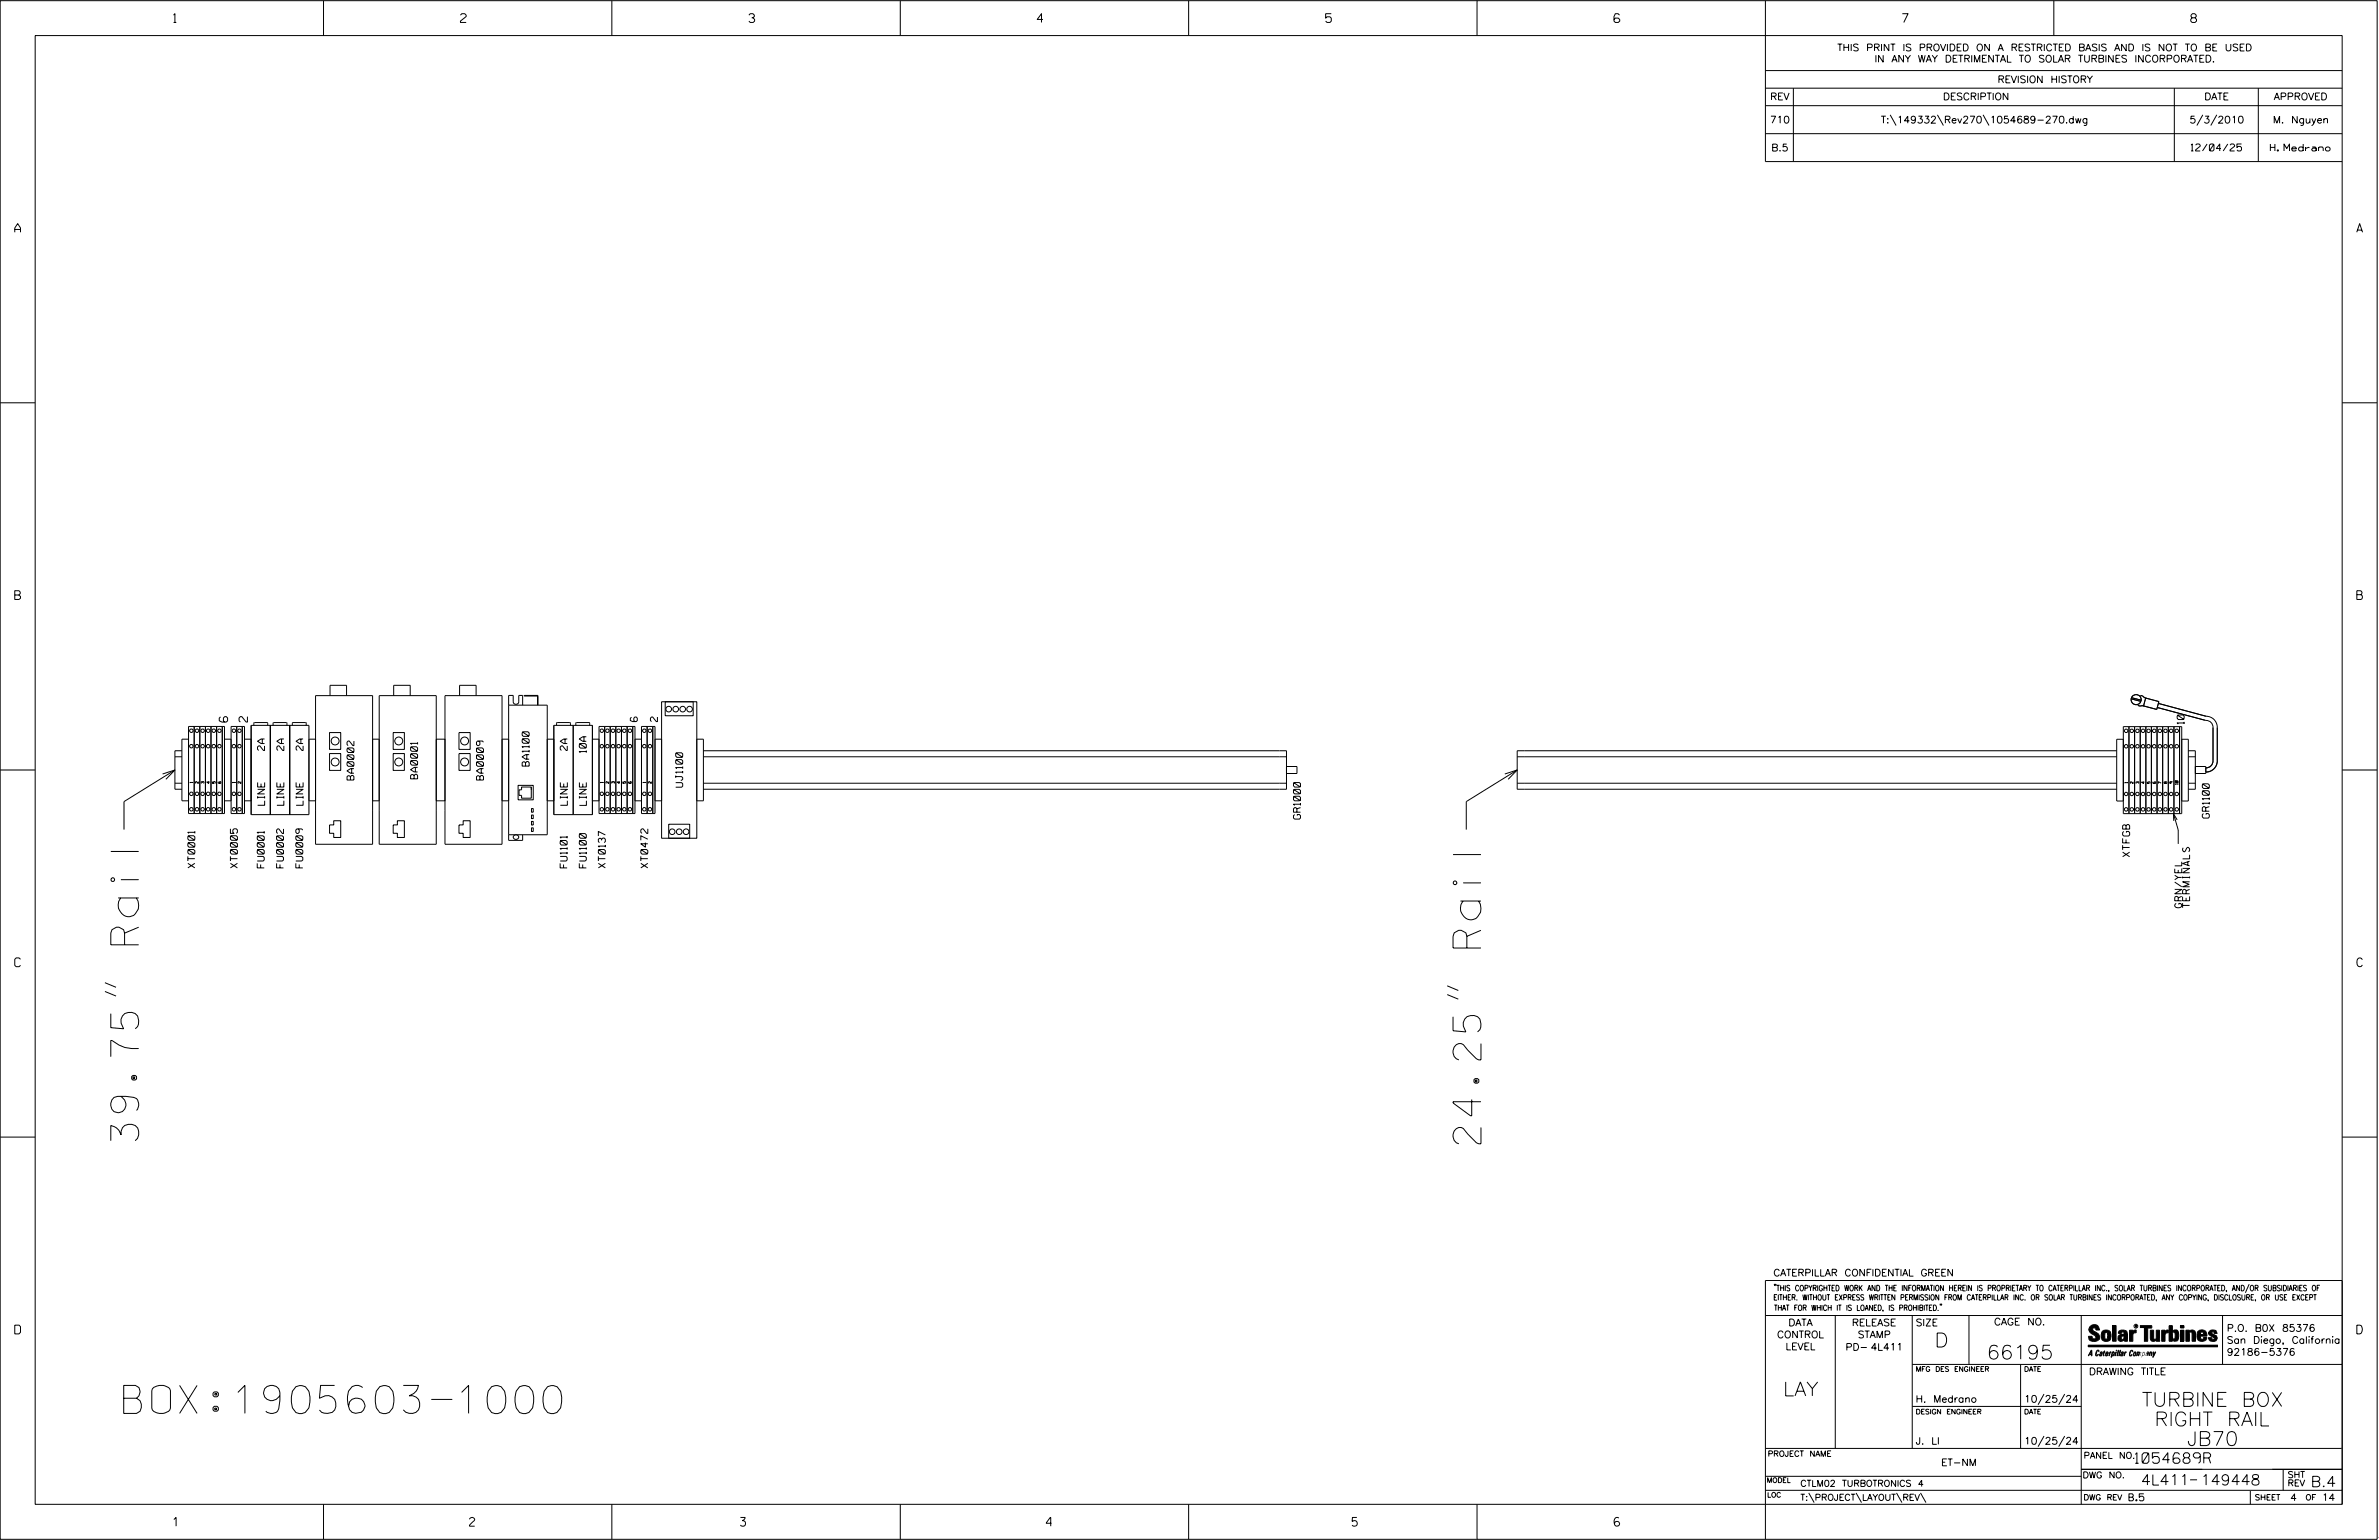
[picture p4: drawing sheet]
<svg xmlns="http://www.w3.org/2000/svg" width="864mm" height="559mm" viewBox="0 0 864 559" stroke-linecap="round" stroke-linejoin="round" font-family="sans-serif">
<defs><g id="words">
<g font-size="10.2">
<text x="50.4" y="413.9" transform="rotate(-90 50.4 413.9)">39.75&quot; Rail</text>
<text x="537.6" y="415" transform="rotate(-90 537.6 415)">24.25&quot; Rail</text>
<text x="44.9" y="512.9">BOX:1905603-1000</text>
</g>
<g font-size="5.1">
<text x="702.3" y="488.8">D</text>
<text x="721.2" y="493.2">66195</text>
<text x="647.3" y="506.5">LAY</text>
<text x="777.5" y="510.3">TURBINE BOX</text>
<text x="782.1" y="517.4">RIGHT RAIL</text>
<text x="793.9" y="524.5">JB70</text>
</g>
<g font-size="3.8">
<text x="775.1" y="531">1054689R</text>
<text x="777.2" y="538.9">4L411</text>
<text x="798.8" y="538.9">149448</text>
<text x="838.8" y="539.5">B.4</text>
</g>
<g font-size="3.2">
<text x="63" y="8.2">1</text>
<text x="167.2" y="8.2">2</text>
<text x="271.8" y="8.2">3</text>
<text x="376.5" y="8.2">4</text>
<text x="481.2" y="8.2">5</text>
<text x="690.6" y="8.2">7</text>
<text x="795.3" y="8.2">8</text>
<text x="5.4" y="84.3">A</text>
<text x="855.5" y="84.3">A</text>
<text x="5.4" y="217.5">B</text>
<text x="855.6" y="217.5">B</text>
<text x="5.4" y="350.8">C</text>
<text x="855.6" y="350.8">C</text>
<text x="5.4" y="484">D</text>
<text x="855.6" y="484">D</text>
<text x="62.8" y="553.8">1</text>
<text x="170.4" y="553.8">2</text>
<text x="268.8" y="553.8">3</text>
<text x="379.8" y="553.8">4</text>
<text x="490.8" y="553.8">5</text>
<text x="585.9" y="553.8">6</text>
</g>
<g font-size="3">
<text x="82.6" y="262" transform="rotate(-90 82.6 262)">6</text>
<text x="89.8" y="262" transform="rotate(-90 89.8 262)">2</text>
</g>
<g font-size="2.5">
<text x="666.9" y="18.5">THIS PRINT IS PROVIDED ON A RESTRICTED BASIS AND IS NOT TO BE USED</text>
<text x="680.5" y="22.6">IN ANY WAY DETRIMENTAL TO SOLAR TURBINES INCORPORATED.</text>
<text x="725.1" y="30">REVISION HISTORY</text>
<text x="642.6" y="36.3">REV</text>
<text x="705.3" y="36.3">DESCRIPTION</text>
<text x="800.2" y="36.3">DATE</text>
<text x="825.4" y="36.3">APPROVED</text>
<text x="642.5" y="44.7">710</text>
<text x="682.8" y="44.7">T:\149332\Rev270\1054689-270.dwg</text>
<text x="794.8" y="44.7">5/3/2010</text>
<text x="825.1" y="44.7">M. Nguyen</text>
<text x="643" y="54.8">B.5</text>
<text x="795.4" y="54.8">12/04/25</text>
<text x="824.2" y="54.8">H. Medrano</text>
<text x="238.6" y="261.8" transform="rotate(-90 238.6 261.8)">2</text>
<text x="792.9" y="262.7" transform="rotate(-90 792.9 262.7)">10</text>
<text x="96" y="272.3" transform="rotate(-90 96 272.3)">2A</text>
<text x="103" y="272.3" transform="rotate(-90 103 272.3)">2A</text>
<text x="110" y="272.3" transform="rotate(-90 110 272.3)">2A</text>
<text x="205.9" y="272.3" transform="rotate(-90 205.9 272.3)">2A</text>
<text x="212.8" y="273.1" transform="rotate(-90 212.8 273.1)">10A</text>
<text x="192.1" y="278" transform="rotate(-90 192.1 278)">BA1100</text>
<text x="128.5" y="283.1" transform="rotate(-90 128.5 283.1)">BA0002</text>
<text x="151.6" y="282.6" transform="rotate(-90 151.6 282.6)">BA0001</text>
<text x="175.5" y="283.1" transform="rotate(-90 175.5 283.1)">BA0009</text>
<text x="247.8" y="285.6" transform="rotate(-90 247.8 285.6)">UJ1100</text>
<text x="96.1" y="292.2" transform="rotate(-90 96.1 292.2)">LINE</text>
<text x="103.1" y="292.2" transform="rotate(-90 103.1 292.2)">LINE</text>
<text x="110" y="292.2" transform="rotate(-90 110 292.2)">LINE</text>
<text x="206" y="292.2" transform="rotate(-90 206 292.2)">LINE</text>
<text x="212.8" y="292.2" transform="rotate(-90 212.8 292.2)">LINE</text>
<text x="472.1" y="297.2" transform="rotate(-90 472.1 297.2)">GR1000</text>
<text x="802" y="296.9" transform="rotate(-90 802 296.9)">GR1100</text>
<text x="773.1" y="310.9" transform="rotate(-90 773.1 310.9)">XTFGB</text>
<text x="70.7" y="314.9" transform="rotate(-90 70.7 314.9)">XT0001</text>
<text x="86.2" y="314.9" transform="rotate(-90 86.2 314.9)">XT0005</text>
<text x="95.9" y="314.9" transform="rotate(-90 95.9 314.9)">FU0001</text>
<text x="102.9" y="314.9" transform="rotate(-90 102.9 314.9)">FU0002</text>
<text x="109.9" y="314.9" transform="rotate(-90 109.9 314.9)">FU0009</text>
<text x="205.9" y="314.9" transform="rotate(-90 205.9 314.9)">FU1101</text>
<text x="212.8" y="314.9" transform="rotate(-90 212.8 314.9)">FU1100</text>
<text x="219.7" y="314.9" transform="rotate(-90 219.7 314.9)">XT0137</text>
<text x="235.2" y="314.9" transform="rotate(-90 235.2 314.9)">XT0472</text>
<text x="792" y="329.4" transform="rotate(-90 792 329.4)">GRN/YEL</text>
<text x="794.8" y="329.4" transform="rotate(-90 794.8 329.4)">TERMINALS</text>
<text x="643.8" y="463">CATERPILLAR CONFIDENTIAL GREEN</text>
<text x="645.1" y="485.5">CONTROL</text>
<text x="649.2" y="481.1">DATA</text>
<text x="672.3" y="481.1">RELEASE</text>
<text x="674.4" y="485.5">STAMP</text>
<text x="695.4" y="481.1">SIZE</text>
<text x="723.8" y="480.8">CAGE NO.</text>
<text x="808.4" y="483.1">P.O. B0X 85376</text>
<text x="648.2" y="489.8">LEVEL</text>
<text x="669.9" y="490">PD- 4L411</text>
<text x="808.4" y="487.5">San Diego, California</text>
<text x="808.4" y="491.8">92186-5376</text>
<text x="758.3" y="498.9">DRAWING TITLE</text>
<text x="695.4" y="508.9">H. Medrano</text>
<text x="734.8" y="508.9">10/25/24</text>
<text x="695.4" y="524.1">J. LI</text>
<text x="734.8" y="524.1">10/25/24</text>
<text x="704.7" y="531.9">ET-NM</text>
<text x="772.8" y="544.6">B.5</text>
<text x="831.4" y="544.6">4</text>
<text x="842.9" y="544.6">14</text>
</g>
<g font-size="2.3">
<text x="756.4" y="529.2">PANEL NO.</text>
<text x="653.5" y="539.4">CTLM02 TURBOTRONICS 4</text>
<text x="756" y="536.3">DWG NO.</text>
<text x="830.4" y="539.3">REV</text>
<text x="830.4" y="536.2">SHT</text>
<text x="653.5" y="544.5">T:\PROJECT\LAYOUT\REV\</text>
</g>
<g font-size="2">
<text x="643.8" y="468.4">&quot;THIS COPYRIGHTED WORK AND THE INFORMATION HEREIN IS PROPRIETARY TO CATERPILLAR INC., SOLAR TURBINES INCORPORATED, AND/OR SUBSIDIARIES OF</text>
<text x="643.8" y="471.8">EITHER. WITHOUT EXPRESS WRITTEN PERMISSION FROM CATERPILLAR INC. OR SOLAR TURBINES INCORPORATED, ANY COPYING, DISCLOSURE, OR USE EXCEPT</text>
<text x="644" y="475.6">THAT FOR WHICH IT IS LOANED, IS PROHIBITED.&quot;</text>
<text x="641.7" y="528.5">PROJECT NAME</text>
<text x="756.3" y="544.3">DWG REV</text>
<text x="818.5" y="544.3">SHEET</text>
<text x="836.9" y="544.3">OF</text>
</g>
<g font-size="1.8">
<text x="695.4" y="497.6">MFG DES ENGINEER</text>
<text x="734.8" y="497.6">DATE</text>
<text x="695.4" y="513.1">DESIGN ENGINEER</text>
<text x="734.8" y="513.1">DATE</text>
<text x="641.3" y="538">MODEL</text>
<text x="641.5" y="543.3">LOC</text>
</g>
<g font-size="1">
<text x="70" y="284.1" transform="rotate(-90 70 284.1)">1</text>
<text x="72" y="284.3" transform="rotate(-90 72 284.3)">2</text>
<text x="74" y="284.3" transform="rotate(-90 74 284.3)">3</text>
<text x="76.1" y="284.3" transform="rotate(-90 76.1 284.3)">4</text>
<text x="78.1" y="284.3" transform="rotate(-90 78.1 284.3)">5</text>
<text x="80.2" y="284.3" transform="rotate(-90 80.2 284.3)">6</text>
<text x="85.4" y="284.1" transform="rotate(-90 85.4 284.1)">1</text>
<text x="87.4" y="284.3" transform="rotate(-90 87.4 284.3)">2</text>
<text x="219" y="284.1" transform="rotate(-90 219 284.1)">1</text>
<text x="221" y="284.3" transform="rotate(-90 221 284.3)">2</text>
<text x="223" y="284.3" transform="rotate(-90 223 284.3)">3</text>
<text x="225.1" y="284.3" transform="rotate(-90 225.1 284.3)">4</text>
<text x="227.1" y="284.3" transform="rotate(-90 227.1 284.3)">5</text>
<text x="234.4" y="284.1" transform="rotate(-90 234.4 284.1)">1</text>
<text x="236.4" y="284.3" transform="rotate(-90 236.4 284.3)">2</text>
<text x="772.3" y="284.1" transform="rotate(-90 772.3 284.1)">1</text>
<text x="774.4" y="284.3" transform="rotate(-90 774.4 284.3)">2</text>
<text x="776.4" y="284.3" transform="rotate(-90 776.4 284.3)">3</text>
<text x="778.4" y="284.3" transform="rotate(-90 778.4 284.3)">4</text>
<text x="780.5" y="284.3" transform="rotate(-90 780.5 284.3)">5</text>
<text x="782.5" y="284.3" transform="rotate(-90 782.5 284.3)">6</text>
<text x="784.6" y="284.3" transform="rotate(-90 784.6 284.3)">7</text>
<text x="786.6" y="284.3" transform="rotate(-90 786.6 284.3)">8</text>
<text x="788.6" y="284.3" transform="rotate(-90 788.6 284.3)">9</text>
<text x="790.7" y="284.6" transform="rotate(-90 790.7 284.6)">10</text>
</g>
<text font-size=".9" x="775.1" y="481.7">R</text>
</g></defs>
<g fill="none" stroke="#000" stroke-width=".36">
<path d="M.1 .2h862.8v558.4h-862.8zM12.8 12.9h837.4v533h-837.4zM117.4 .2v12.7M222.1 .2v12.7M326.8 .2v12.7M431.5 .2v12.7M536.2 .2v12.7M587.9 5.5l-.5-.5h-1l-.5 1v1.7l.5 .4h1l.6-.4v-.6l-.6-.5h-1l-.5 .5M640.9 .2v58.4h209.3M745.6 .2v12.7M640.9 25.6h209.3M640.9 32h209.3"/>
<path d="M640.9 38.3h209.3M651 32v26.6M789.3 32v26.6M819.8 32v26.6M640.9 48.5h209.3M686.2 41.7l2.1 3.8M703.3 41.7l2.2 3.8M719.9 41.7l2.1 3.8M799.6 41.7l-2.1 3.8M804.7 41.7l-2.2 3.8M.1 146.2h12.7M850.2 146.2h12.7"/>
<path d="M119.8 252.4v-3.7h6v3.7M142.9 252.4v-3.7h6v3.7M166.8 252.4v-3.7h6v3.7M184.6 255.9h14v47h-14M189.7 255.9v-3.6h-1.4v2.4a1.02 1.02 0 0 1-1 .9 1.02 1.02 0 0 1-1-.9v-2.4h-1.7v52.6h5.1v-2M195.3 255.9v-3.6h-5v.3h4.8v3.3M240.2 254.6h12.7v49.6h-12.7zM241.5 254.6h10.1v5.1h-10.1zM773.6 253.6l3.5 .9M773.7 253.2l3.5 .9M776 256l2.3 .2M777 252.3l2.1 1"/>
<path d="M778.9 253.3l4.8 1.3-.8 2.8-4.8-1.2zM783.1 256.7l17.3 4.6a2.67 2.67 0 0 1 2.9 2.6v12.2a2.53 2.53 0 0 1-2.6 2.5M783.5 255.2l17.3 4.7a4 4 0 0 1 4.1 4v12.2a4.1 4.1 0 0 1-4.2 4M.1 279.4h12.7M63.5 274.6h2.5M63.5 279.4l-18.5 11.5v10.1M66 272.4h-2.5v14h2.5M68.4 268.2h-2.4v22.4h2.4M68.4 263.6h13.1v31.6h-13.1zM70.5 263.6v31.6M72.5 263.6v31.6M74.6 263.6v31.6"/>
<path d="M76.6 263.6v31.6M78.6 263.6v31.6M80.7 263.6v31.6M81.5 268.2h2.4M83.9 263.6h4.9v31.6h-4.9zM85.9 263.6v31.6M87.9 263.6v31.6M88.8 268.2h2.4M91.2 263.2h20.9v32.4h-20.9zM92.1 263.2l.3-1h4.6l.2 1M98.1 263.2v32.4M99.1 263.2l.2-1h4.7l.2 1"/>
<path d="M105.2 263.2v32.4M106.1 263.2l.2-1h4.7l.2 1M112.1 268.2h2.4v38.2h20.8v-38.2h2.4v38.2h20.7v-54h-20.7v27M114.5 279.4v-27h20.8v27M119.6 273.4h4.1v6.1h-4.1zM119.6 265.8h4.1v6.1h-4.1zM142.7 273.4h4.1v6.1h-4.1zM142.7 265.8h4.1v6.1h-4.1zM158.4 268.2h3.1v22.4h-3.1zM166.6 273.4h4.1v6.1h-4.1zM166.6 265.8h4.1v6.1h-4.1zM184.6 268.2h-2.4v38.2h-20.7v-54h20.7v27"/>
<path d="M198.6 268.2h2.4M201 263.2h14.1v32.4h-14.1zM202 263.2l.2-1h4.7l.2 1M208.1 263.2v32.4M209 263.2l.2-1h4.7l.2 1M212 267.3v1.7M212.8 267.3h-1.2l-1.3 .8 1.3 .9h1.2M215.1 268.2h2.4M217.5 263.6h13v31.6h-13zM219.5 263.6v31.6M221.5 263.6v31.6M223.6 263.6v31.6"/>
<path d="M225.6 263.6v31.6M227.6 263.6v31.6M229.2 260.2l-.4 .5v.7l.9 .4h1.3l.4-.4v-.8l-.4-.4h-.5l-.4 .4v.8l.4 .4M229.7 263.6v31.6M230.5 268.2h2.4M232.9 263.6h4.9v31.6h-4.9zM234.9 263.6v31.6M237 263.6v31.6M237.8 268.2h2.4v22.4h-2.4M252.9 268.2h2.4v22.4h-2.4zM255.3 272.4h211.7v14h-211.7M255.3 274.6h211.7"/>
<path d="M467 278.1h3.8v2.6h-3.8M550.8 274.6h217.6M550.8 279.4l-18.5 11.5v10.1M768.4 272.4h-217.6v14h217.6M770.8 263.7h21.2v31.5h-21.2zM770.8 268.3h-2.4v22.4h2.4M772.8 263.7v31.5M774.9 263.7v31.5M776.9 263.7v31.5M779 263.7v31.5M781 263.7v31.5M783 263.7v31.5"/>
<path d="M785.1 263.7v31.5M787.1 263.7v31.5M789.2 263.7v31.5M791.2 263.7v31.5M792 268.3h2.4v22.4h-2.4M794.4 272.4h2.5v14h-2.5M794.4 274.6h2.5M796.9 278.1h3.8v2.6h-3.8M850.2 279.4h12.7M59 280.8l4.5-1.4-3.3 3.4M63.5 284.2h2.5M81.5 290.6h2.4"/>
<path d="M88.8 290.6h2.4M112.1 290.6h2.4M121.1 297.8h2.6v6.1h-2.6v-1.5h-1.5v-3.1h1.5zM135.3 290.6h2.4M144.3 297.8h2.5v6.1h-2.5v-1.5h-1.6v-3.1h1.6zM168.1 297.8h2.6v6.1h-2.6v-1.5h-1.5v-3.1h1.5zM182.2 290.6h2.4M188.1 285h5.5v5.2h-5.5zM192.9 285.6v4h-3.6v-1h-.9v-2h.9v-1h3.6v1M192.9 293.4h.7v1.3h-.7zM192.9 295.7h.7v1.3h-.7zM192.9 298.1h.7v1.3h-.7z"/>
<path d="M198.6 290.6h2.4M210.3 283.9v1.7h2.5v-1.7M211.6 284.3v1.3M215.1 290.6h2.4M228.3 283.6l-.2 .5 .4 .2h.5l.2-.5h-.5l.1 .5M230.5 290.6h2.4M242.7 299.1h7.7v5.1h-7.7zM255.3 284.2h211.7M546.3 280.8l4.5-1.4-3.3 3.4M550.8 284.2h217.6M789 295.2l1.7 6v5M790.3 297.5l-1.3-2.3 .1 2.7"/>
<path d="M794.4 284.2h2.5M192.9 300.4h.7v1.3h-.7zM38.1 359.8l4 1.6M38.1 356.6l4 1.6M525.4 357.7l4 1.7M525.4 360.9l4 1.6M.1 412.6h12.7M850.2 412.6h12.7M640.9 477.3h209.3M644.2 466.1l-.1 .4M644.7 466.1l-.2 .4M666.2 477.3v48.3"/>
<path d="M694.2 477.3v48.3M704.4 473.3l-.1 .4M704.8 473.3l-.1 .4M714.8 477.3v17.8M755.5 477.3v68.6M806.8 477.3v17.8M816.5 466l-1.4 3.1M850.2 464.6h-209.3v94M850.2 464.8v81.1M694.2 495.1h156M733.5 495.1v30.5M758.6 481.4a2.02 2.02 0 0 1 3.1-.1l.5 1.3h-1.3l-.2-.6-.4-.2-.6 .1-.1 .4 .4 .7a2.46 2.46 0 0 1 2.2 2.9 2.83 2.83 0 0 1-3.8 .3l-.3-1.3h1.3l.2 .7 .6 .3 .5-.2 .2-.5-.4-.6-1.9-1.2-.4-.9z"/>
<path d="M759.2 491.3h-.7l.7-1.2v1.9h.2l-.1-2.1-1.3 2.1 .5-.5h.7M761.3 490l.3-.2 .4 .3-.1 .3-.3-.4-.4 .3-.3 1.6h.4l.4-.5-.3 .6-.4 .1-.3-.4zM762.6 490.6l.5-.1-.1 1.4h-.9a.74 .74 0 0 1 .9-.8l-.3 .7-.5 .1 .2-.5 .6-.2v-.5l-.7 .2zM763 483.2a2.17 2.17 0 0 1 3.1 0l.3 1.4-.3 1.5a2.17 2.17 0 0 1-3.1 0l-.3-1.5zM763.6 490.5l.4-.4 .2 .6h-.3l-.3 .9 .2 .4-.3-.1zM764.1 483.7l.5-.4 .4 .3v2.2l-.4 .2-.5-.2zM764.6 491.1l.6 .2v-.7l-.4-.1-.4 .6-.1 .8h.6M764.6 491.1l-.1 .8h.4M764.6 482.6v.8M764.8 490.7l.4 .1v.3h-.6zM765 491.5l-.1 .4zM766 490.5l-.5 1.5z"/>
<path d="M766 490.8l.4-.3-.4 .4M766.9 481h1.3v5.7h-1.3zM767 490.8l.5 .1-.3 .8-.4 .2zM767.3 490.5h-.5l-.5 2M767.3 490.5a.8 .8 0 0 1 .2 1 .8 .8 0 0 1-.9 .4l-.1 .6M767.3 490.5l-.1 .2M768.1 490.5l-.4 1.5zM768.2 489.9h.3l-.1 .2h-.2zM769 489.9l-.5 2.1zM769.7 489.9l-.6 2.1zM770.1 491.4l.5-.3-.5 .8zM770.4 491.9h.1"/>
<path d="M770.6 491.1l.1-.4-.7 .2 .1-.3 .6-.1 .2 .3-.5 1.1M770.6 491.1a.74 .74 0 0 0-.8 .8h.6M771 484.8h-.7l-.3 .6 .4 .7 .5-.3 .1-2.4h-.8l-.1 .4h-1.2a1.71 1.71 0 0 1 1.8-1.3 1.71 1.71 0 0 1 1.6 1.4v2.8h-1.1l-.1-.6M771 484.2l-1.5 .1a1.41 1.41 0 0 0 0 2.4l.5 .1 1.1-.7M771.2 486.1h-.1M771.4 490.5l.1 .3 .4-.3-.9 1.5zM771.5 490.8h.1M773 482.7h1.2v.5l.5-.5 .7-.1v1h-.6l-.5 .4-.1 2.7h-1.2zM773.3 490.3l.6-.4 .4 .2-.1 .4-.3-.4a1.28 1.28 0 0 0-.5 1.8l.6-.4-.1 .4-.8 .1zM774.7 490.8l.5-.3a.88 .88 0 0 1 .2 .9 .88 .88 0 0 1-.7 .7l-.2-.2zM774.8 490.9h.5l-.3 1h-.3l-.2-.2zM775.2 490.5l-.1 .2"/>
<path d="M776.8 481h4.3v.9h-1.5v4.8h-1.3M776.8 490.6l-.8 .2v-.3l-.4 1.5 .8-1.3v1.3l.3-1.2M779.3 491.1h.4M779.6 490.5h.3l-.3 1.4M779.6 490.7h.2l-.1 .4M779.7 491.1l-.1 .4M779.7 491.1l-.4 .2M780.1 492l.4-1.5 .1 .3 .3-.3 .3 .2-.3 1.3v-1.3l-.7 1.3M780.6 482.7h1.2v2.7l.1 .4 .4 .3 .4-.7v-2.7h1.2l.1 4h-1.3v-.5l-1.1 .6-.7-.3-.3-.7zM781.6 492.5l1-2-.8 1.3-.2-1.3-.2 2M784.7 482.7h1.2v.5l.5-.5 .7-.1v1h-.5l-.6 .4-.1 2.7h-1.2zM787.4 481h1.2v2a1.4 1.4 0 0 1 2.2 .2l.1 1.4-.4 1.9-1.5 .1-.4-.5v-1l.5 .9 .5-.3v-2.1l-.5-.4-.5 .7v2.8h-1.2z"/>
<path d="M791.5 482.7h1.3v4h-1.3zM791.5 481h1.3v.9h-1.3zM793.5 482.7h1.3v.4l.7-.5 1.1 .2 .4 .6v3.3h-1.2l-.3-3.4-.7 .2v3.2h-1.3zM794.8 483.1h.1M797.7 483.2a1.92 1.92 0 0 1 2.4-.5 1.92 1.92 0 0 1 1 2.1h-2.3v.8l.6 .5 .5-.3v-.5h1.2a1.83 1.83 0 0 1-2.1 1.4 1.83 1.83 0 0 1-1.5-2.1zM798.8 484.2v.6M799.1 483.4h.6l.2 .8h-1.1zM804.6 482.9a1.84 1.84 0 0 0-2.9 .8 3.3 3.3 0 0 0 2.2 1.9l-.5 .5-.4-.3-.1-.4h-1.2l.1 .6a1.92 1.92 0 0 0 2.9 .4M804.9 483.8h-1.2l-.2-.6-.5 .1-.1 .3 .1 .3 1.8 .9M805.1 488.1h-47.1v.6h47.1M694.2 510.3h61.3M742 505.8l-2.2 3.9"/>
<path d="M749.5 505.8l-2.2 3.9M640.9 525.6h209.2M640.9 535.7h114.6M742 521.1l-2.2 3.8M749.5 521.1l-2.2 3.8M755.5 533.2h94.7M795 537h2.6M828.8 533.2v7.6M117.4 545.9v12.7M222.1 545.9v12.7M326.8 545.9v12.7M431.5 545.9v12.7"/>
<path d="M536.2 545.9v12.7M640.9 540.8h209.3M656.6 541.7l2 3.5M673.8 541.7l1.9 3.5M688.4 541.7l2 3.5M697.2 541.7l1.9 3.5M816.9 541v4.9M863.5 558h.1"/>
<circle cx="242.7" cy="257.3" r="1.02"/>
<circle cx="245.3" cy="257.3" r="1.02"/>
<circle cx="247.8" cy="257.3" r="1.02"/>
<circle cx="250.3" cy="257.3" r="1.02"/>
<circle cx="775.4" cy="253.9" r="1.83"/>
<circle cx="69.5" cy="270.8" r=".64"/>
<circle cx="69.5" cy="265.1" r=".64"/>
<circle cx="71.5" cy="270.8" r=".64"/>
<circle cx="71.5" cy="265.1" r=".64"/>
<circle cx="73.6" cy="270.8" r=".64"/>
<circle cx="73.6" cy="265.1" r=".64"/>
<circle cx="75.6" cy="270.8" r=".64"/>
<circle cx="75.6" cy="265.1" r=".64"/>
<circle cx="77.6" cy="270.8" r=".64"/>
<circle cx="77.6" cy="265.1" r=".64"/>
<circle cx="79.7" cy="270.8" r=".64"/>
<circle cx="79.7" cy="265.1" r=".64"/>
<circle cx="84.9" cy="270.8" r=".64"/>
<circle cx="84.9" cy="265.1" r=".64"/>
<circle cx="86.9" cy="270.8" r=".64"/>
<circle cx="86.9" cy="265.1" r=".64"/>
<circle cx="121.6" cy="276.5" r="1.43"/>
<circle cx="121.6" cy="268.9" r="1.43"/>
<circle cx="144.7" cy="276.5" r="1.43"/>
<circle cx="144.7" cy="268.9" r="1.43"/>
<circle cx="168.7" cy="276.5" r="1.44"/>
<circle cx="168.7" cy="268.9" r="1.44"/>
<circle cx="218.5" cy="270.7" r=".63"/>
<circle cx="218.5" cy="265.1" r=".63"/>
<circle cx="220.5" cy="270.8" r=".64"/>
<circle cx="220.5" cy="265.1" r=".64"/>
<circle cx="222.5" cy="270.8" r=".64"/>
<circle cx="222.5" cy="265.1" r=".64"/>
<circle cx="224.6" cy="270.8" r=".64"/>
<circle cx="224.6" cy="265.1" r=".64"/>
<circle cx="226.6" cy="270.8" r=".64"/>
<circle cx="226.6" cy="265.1" r=".64"/>
<circle cx="228.7" cy="270.8" r=".64"/>
<circle cx="228.7" cy="265.1" r=".64"/>
<circle cx="233.9" cy="270.8" r=".64"/>
<circle cx="233.9" cy="265.1" r=".64"/>
<circle cx="235.9" cy="270.8" r=".64"/>
<circle cx="235.9" cy="265.1" r=".64"/>
<circle cx="771.8" cy="270.8" r=".64"/>
<circle cx="771.8" cy="265.2" r=".64"/>
<circle cx="773.9" cy="270.8" r=".64"/>
<circle cx="773.9" cy="265.2" r=".64"/>
<circle cx="775.9" cy="270.8" r=".64"/>
<circle cx="775.9" cy="265.2" r=".64"/>
<circle cx="777.9" cy="270.8" r=".64"/>
<circle cx="777.9" cy="265.2" r=".64"/>
<circle cx="780" cy="270.8" r=".64"/>
<circle cx="780" cy="265.2" r=".64"/>
<circle cx="782" cy="270.8" r=".64"/>
<circle cx="782" cy="265.2" r=".64"/>
<circle cx="784" cy="270.8" r=".64"/>
<circle cx="784" cy="265.2" r=".64"/>
<circle cx="786.1" cy="270.8" r=".64"/>
<circle cx="786.1" cy="265.2" r=".64"/>
<circle cx="788.1" cy="270.8" r=".64"/>
<circle cx="788.1" cy="265.2" r=".64"/>
<circle cx="790.2" cy="270.8" r=".64"/>
<circle cx="790.2" cy="265.2" r=".64"/>
<circle cx="69.5" cy="288" r=".64"/>
<circle cx="69.5" cy="293.7" r=".64"/>
<circle cx="71.5" cy="288" r=".64"/>
<circle cx="71.5" cy="293.7" r=".64"/>
<circle cx="73.6" cy="288" r=".64"/>
<circle cx="73.6" cy="293.7" r=".64"/>
<circle cx="75.6" cy="293.7" r=".64"/>
<circle cx="75.6" cy="288" r=".64"/>
<circle cx="77.6" cy="288" r=".64"/>
<circle cx="77.6" cy="293.7" r=".64"/>
<circle cx="79.7" cy="288" r=".64"/>
<circle cx="79.7" cy="293.7" r=".64"/>
<circle cx="84.9" cy="288" r=".64"/>
<circle cx="84.9" cy="293.7" r=".64"/>
<circle cx="86.9" cy="288" r=".64"/>
<circle cx="86.9" cy="293.7" r=".64"/>
<circle cx="218.5" cy="293.6" r=".63"/>
<circle cx="218.5" cy="288" r=".63"/>
<circle cx="220.5" cy="293.7" r=".64"/>
<circle cx="220.5" cy="288" r=".64"/>
<circle cx="222.5" cy="288" r=".64"/>
<circle cx="222.5" cy="293.7" r=".64"/>
<circle cx="224.6" cy="288" r=".64"/>
<circle cx="224.6" cy="293.7" r=".64"/>
<circle cx="226.6" cy="288" r=".64"/>
<circle cx="226.6" cy="293.7" r=".64"/>
<circle cx="228.7" cy="293.7" r=".64"/>
<circle cx="228.7" cy="288" r=".64"/>
<circle cx="233.9" cy="288" r=".64"/>
<circle cx="233.9" cy="293.7" r=".64"/>
<circle cx="235.9" cy="288" r=".64"/>
<circle cx="235.9" cy="293.7" r=".64"/>
<circle cx="771.8" cy="288.1" r=".63"/>
<circle cx="771.8" cy="293.7" r=".64"/>
<circle cx="773.8" cy="288.1" r=".63"/>
<circle cx="773.9" cy="293.7" r=".64"/>
<circle cx="775.9" cy="288.1" r=".63"/>
<circle cx="775.9" cy="293.7" r=".64"/>
<circle cx="777.9" cy="288.1" r=".63"/>
<circle cx="777.9" cy="293.7" r=".64"/>
<circle cx="780" cy="288.1" r=".63"/>
<circle cx="780" cy="293.7" r=".64"/>
<circle cx="782" cy="288.1" r=".63"/>
<circle cx="782" cy="293.7" r=".64"/>
<circle cx="784" cy="288.1" r=".63"/>
<circle cx="784" cy="293.7" r=".64"/>
<circle cx="786.1" cy="288.1" r=".63"/>
<circle cx="786.1" cy="293.7" r=".64"/>
<circle cx="788.1" cy="288.1" r=".63"/>
<circle cx="788.1" cy="293.7" r=".64"/>
<circle cx="790.2" cy="288.1" r=".63"/>
<circle cx="790.2" cy="293.7" r=".64"/>
<circle cx="187.2" cy="303.7" r=".94"/>
<circle cx="244" cy="301.8" r="1.02"/>
<circle cx="246.6" cy="301.8" r="1.02"/>
<circle cx="249.1" cy="301.8" r="1.02"/>
<circle cx="775.4" cy="481.2" r=".69"/>
</g>
<g fill="#000">
<path d="M768.1 490.5l-.4 1.5zM768.2 489.9h.3l-.1 .2h-.2zM769 489.9l-.5 2.1zM769.7 489.9l-.6 2.1zM791.5 481h1.3v.9h-1.3zM791.5 482.7h1.3v4h-1.3zM758 488.1h47.1v.6h-47.1z"/>
<path d="M759.2 489.9l-1.2 2.1 .5-.5h.7v.5h.2zM759.2 490.1v1.2h-.7z" fill-rule="evenodd"/>
<path d="M758.6 481.4a2.02 2.02 0 0 1 3.1-.1l.5 1.3h-1.3l-.2-.6-.4-.2-.6 .1-.1 .4 .4 .7a2.46 2.46 0 0 1 2.2 2.9 2.83 2.83 0 0 1-3.8 .3l-.3-1.3h1.3l.2 .7 .6 .3 .5-.2 .2-.5-.4-.6-1.9-1.2-.4-.9z" fill-rule="evenodd"/>
<path d="M761.3 490l.3-.2 .4 .3-.1 .3-.3-.4-.4 .3-.3 1.6h.4l.4-.5-.3 .6-.4 .1-.3-.4z" fill-rule="evenodd"/>
<path d="M762.6 490.6l.5-.1-.1 1.4h-.9a.74 .74 0 0 1 .9-.8l-.6 .3-.2 .5 .5-.1 .3-.6v-.5l-.7 .2z" fill-rule="evenodd"/>
<path d="M763.6 490.5l.4-.4 .2 .6h-.3l-.3 .9 .2 .4-.3-.1z" fill-rule="evenodd"/>
<path d="M764.8 490.5l.5 .3-.1 .5h-.6l.6-.2v-.3l-.4-.1-.3 1.2h.4l.3-.4-.6 .6-.3-.2v-.4z" fill-rule="evenodd"/>
<path d="M763 483.2a2.17 2.17 0 0 1 3.1 0l.3 1.4-.3 1.5a2.17 2.17 0 0 1-3.1 0l-.3-1.5zM764.1 483.7v2.1l.5 .2 .4-.2v-2.2l-.4-.3z" fill-rule="evenodd"/>
<path d="M766 490.5v.3l.4-.1-.4 .2-.5 1.1z" fill-rule="evenodd"/>
<path d="M766.8 490.5l-.5 2 .3-.6a.71 .71 0 0 0 .9-.5 .71 .71 0 0 0-.4-.9zM767 490.8l.5 .1-.3 .8-.4 .2z" fill-rule="evenodd"/>
<path d="M766.9 481h1.3v5.7h-1.3z" fill-rule="evenodd"/>
<path d="M770.1 490.6l.6-.1 .2 .3-.4 1.2-.5 .1-.2-.5 .3-.5h.5l-.7 .5v.3l.4-.1 .4-.9-.5-.2-.2 .2z" fill-rule="evenodd"/>
<path d="M769.4 482.8l-.5 1h1.2l.1-.4h.8v.8l-1.5 .1a1.41 1.41 0 0 0 0 2.4l.5 .1 1.1-.7 .1 .6h1.1v-2.8a1.79 1.79 0 0 0-2.4-1.2zM770.3 484.8h.7l-.1 1-.5 .3-.4-.7z" fill-rule="evenodd"/>
<path d="M771.4 490.5l.1 .3 .4-.3-.9 1.5z" fill-rule="evenodd"/>
<path d="M773 482.7h1.2v.5l.5-.5 .7-.1v1h-.6l-.5 .4-.1 2.7h-1.2z" fill-rule="evenodd"/>
<path d="M773.3 490.3l.6-.4 .4 .2-.1 .4-.3-.4a1.28 1.28 0 0 0-.5 1.8l.6-.4-.3 .5h-.6z" fill-rule="evenodd"/>
<path d="M774.7 490.8l-.2 1.1h.7a.96 .96 0 0 0 0-1.4zM774.8 490.9h.5l-.1 .6-.5 .4-.2-.2z" fill-rule="evenodd"/>
<path d="M776 490.5v.3l.4-.3 .2 .3 .7-.2-.3 1.4v-1.3l-.6 1.3v-1.3l-.8 1.3z" fill-rule="evenodd"/>
<path d="M776.8 481h4.3v.9h-1.5v4.8h-1.3v-4.8h-1.5z" fill-rule="evenodd"/>
<path d="M777.9 490.5l-.5 2 .3-.6a.71 .71 0 0 0 .9-.5 .71 .71 0 0 0-.4-.9zM778.1 490.8l.3-.1 .1 .4-.5 .8-.2-.5z" fill-rule="evenodd"/>
<path d="M779.3 490.6l.6-.1-.3 1.5-.7-.1a.67 .67 0 0 1 .8-.8l-.6 .3-.1 .5 .4-.1 .4-.9-.4-.2-.3 .2z" fill-rule="evenodd"/>
<path d="M780.5 490.5l.1 .3 .3-.3 .3 .2-.3 1.3v-1.3l-.8 1.3z" fill-rule="evenodd"/>
<path d="M780.6 482.7h1.2v2.7l.1 .4 .4 .3 .4-.7v-2.7h1.2l.1 4h-1.3v-.5l-1.1 .6-.7-.3-.3-.7z" fill-rule="evenodd"/>
<path d="M781.6 490.5l.2 1.3 .8-1.3-1.2 2z" fill-rule="evenodd"/>
<path d="M784.7 482.7h1.2v.5l.5-.5 .7-.1v1h-.5l-.6 .4-.1 2.7h-1.2z" fill-rule="evenodd"/>
<path d="M787.4 481h1.2v2a1.4 1.4 0 0 1 2.2 .2l.1 1.4-.4 1.9-1.5 .1-.4-.5v-1l.5 .9 .5-.3v-2.1l-.5-.4-.5 .7v2.8h-1.2z" fill-rule="evenodd"/>
<path d="M793.5 482.7h1.3v.4a1.29 1.29 0 0 1 2.2 .3v3.3h-1.2l-.3-3.4-.7 .2v3.2h-1.3z" fill-rule="evenodd"/>
<path d="M797.7 483.2a1.92 1.92 0 0 1 2.4-.5 1.92 1.92 0 0 1 1 2.1h-2.3v.8l.6 .5 .5-.3v-.5h1.2a1.83 1.83 0 0 1-2.1 1.4 1.83 1.83 0 0 1-1.5-2.1zM799.1 483.4l-.3 .8h1.1l-.2-.8z" fill-rule="evenodd"/>
<path d="M801.9 483.2a1.94 1.94 0 0 1 3 .1v.5h-1.2l-.2-.6-.5 .1-.1 .3 .1 .3 1.8 .9a1.2 1.2 0 0 1 .1 1.3 1.2 1.2 0 0 1-1.2 .7l-1.6-.4-.4-1h1.2l.1 .4 .4 .3 .5-.5a3.3 3.3 0 0 1-2.2-1.9z" fill-rule="evenodd"/>
<circle cx="761.4" cy="492" r=".07"/>
<circle cx="762.2" cy="485.1" r=".07"/>
<circle cx="769.3" cy="492" r=".07"/>
<circle cx="773.1" cy="486.7" r=".07"/>
<circle cx="791.5" cy="486.7" r=".07"/>
<circle cx="791.5" cy="481" r=".07"/>
<circle cx="794.8" cy="486.7" r=".07"/>
</g>
<use href="#words"/>
</svg>
